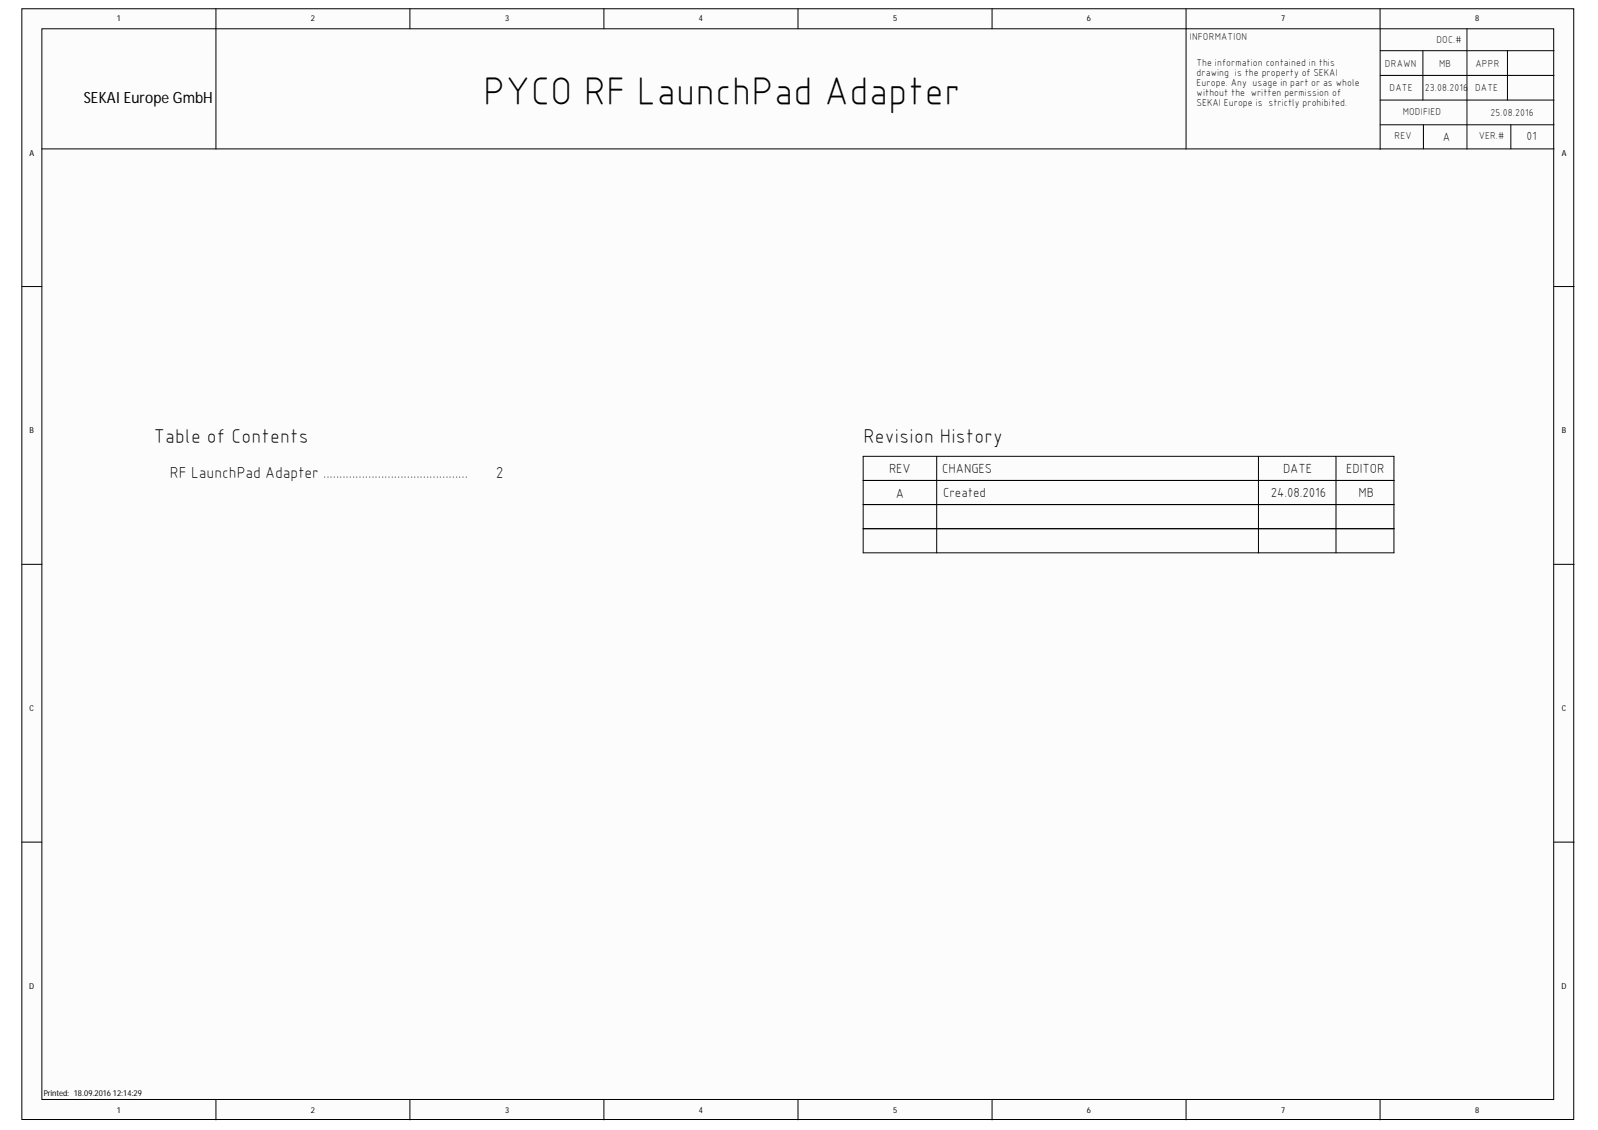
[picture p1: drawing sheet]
<svg xmlns="http://www.w3.org/2000/svg" width="297mm" height="210mm" viewBox="0 0 297 210" stroke-linecap="round" stroke-linejoin="round" font-family="sans-serif">
<defs><g id="words">
<text font-size="7.4" x="89.8" y="19.4">PYCO RF LaunchPad Adapter</text>
<g font-size="3.7">
<text x="28.6" y="82.2">Table of Contents</text>
<text x="160.5" y="82.2">Revision History</text>
</g>
<g font-size="3">
<text x="31.5" y="88.8">RF LaunchPad Adapter .............................................</text>
<text x="92.2" y="88.8">2</text>
</g>
<text font-size="2.9" x="15.6" y="19.1">SEKAI Europe GmbH</text>
<g font-size="2.5">
<text x="165.3" y="87.8">REV</text>
<text x="175.1" y="87.8">CHANGES</text>
<text x="238.5" y="87.8">DATE</text>
<text x="250.2" y="87.8">EDITOR</text>
<text x="166.5" y="92.4">A</text>
<text x="175.3" y="92.3">Created</text>
<text x="236.2" y="92.3">24.08.2016</text>
<text x="252.5" y="92.3">MB</text>
</g>
<g font-size="2.2">
<text x="268.2" y="26.2">A</text>
<text x="283.7" y="26">01</text>
</g>
<g font-size="1.9">
<text x="221.2" y="7.4">INFORMATION</text>
<text x="267" y="8">DOC.#</text>
<text x="222.4" y="12.3">The information contained in this</text>
<text x="222.4" y="14.1">drawing is the property of SEKAI</text>
<text x="222.4" y="16">Europe. Any usage in part or as whole</text>
<text x="222.4" y="17.8">without the written permission of</text>
<text x="257.4" y="12.5">DRAWN</text>
<text x="258.3" y="16.8">DATE</text>
<text x="264.9" y="17">23.08.2016</text>
<text x="267.5" y="12.4">MB</text>
<text x="274.2" y="16.8">DATE</text>
<text x="274.3" y="12.5">APPR</text>
<text x="222.4" y="19.7">SEKAI Europe is strictly prohibited.</text>
<text x="260.7" y="21.4">MODIFIED</text>
<text x="277.1" y="21.5">25.08.2016</text>
<text x="259.2" y="25.8">REV</text>
<text x="274.9" y="25.8">VER.#</text>
</g>
<g font-size="1.5">
<text x="21.7" y="4">1</text>
<text x="57.8" y="4">2</text>
<text x="93.9" y="4">3</text>
<text x="129.9" y="4">4</text>
<text x="166" y="4">5</text>
<text x="202" y="4">6</text>
<text x="238.2" y="4">7</text>
<text x="274.2" y="4">8</text>
<text x="5.5" y="28.9">A</text>
<text x="290.3" y="28.9">A</text>
<text x="5.5" y="80.4">B</text>
<text x="290.3" y="80.4">B</text>
<text x="5.5" y="132.1">C</text>
<text x="290.3" y="132.1">C</text>
<text x="5.4" y="183.7">D</text>
<text x="290.3" y="183.7">D</text>
<text x="8.1" y="203.6">Printed: 18.09.2016 12:14:29</text>
<text x="21.7" y="206.7">1</text>
<text x="57.8" y="206.7">2</text>
<text x="93.9" y="206.7">3</text>
<text x="129.9" y="206.7">4</text>
<text x="166" y="206.7">5</text>
<text x="202" y="206.7">6</text>
<text x="238.2" y="206.7">7</text>
<text x="274.2" y="206.7">8</text>
</g>
</g></defs>
<g fill="#fffcf8" stroke="#000" stroke-width=".19">
<path d="M4.1 1.6h288.4v206.4h-288.4z"/>
<path d="M7.8 5.3h281v198.9h-281z"/>
</g>
<g fill="none" stroke="#000" stroke-width=".19">
<path d="M40.1 1.6v26.1M76.2 1.6v3.7M112.3 1.6v3.7M148.3 1.6v3.7M184.4 1.6v3.7M220.5 1.6v26.1M256.5 1.6v3.7M256.5 5.4v22.4M256.5 9.4h32.4M256.5 14h32.4M256.5 18.6h32.4M264.5 9.5v9.1"/>
<path d="M272.7 5.3v22.4M280.2 9.4v9.2M7.8 27.7h281.1M256.5 23.2h32.4M264.6 23.2v4.5M280.8 23.2v4.5M4.1 53.2h3.7M288.9 53.2h3.7M160.4 84.8h98.7v17.9h-98.7zM160.4 89.2h98.7M160.4 93.7h98.7M160.4 98.2h98.7"/>
<path d="M174.1 84.8v17.9M233.9 84.8v17.9M248.3 84.8v17.9M4.1 104.8h3.7M288.9 104.8h3.7M4.1 156.4h3.7M288.9 156.4h3.7M40.1 204.3v3.7M76.2 204.3v3.7M112.3 204.3v3.7M148.3 204.3v3.7M184.4 204.3v3.7"/>
<path d="M220.5 204.3v3.7M256.5 204.3v3.7"/>
</g>
<use href="#words"/>
</svg>
